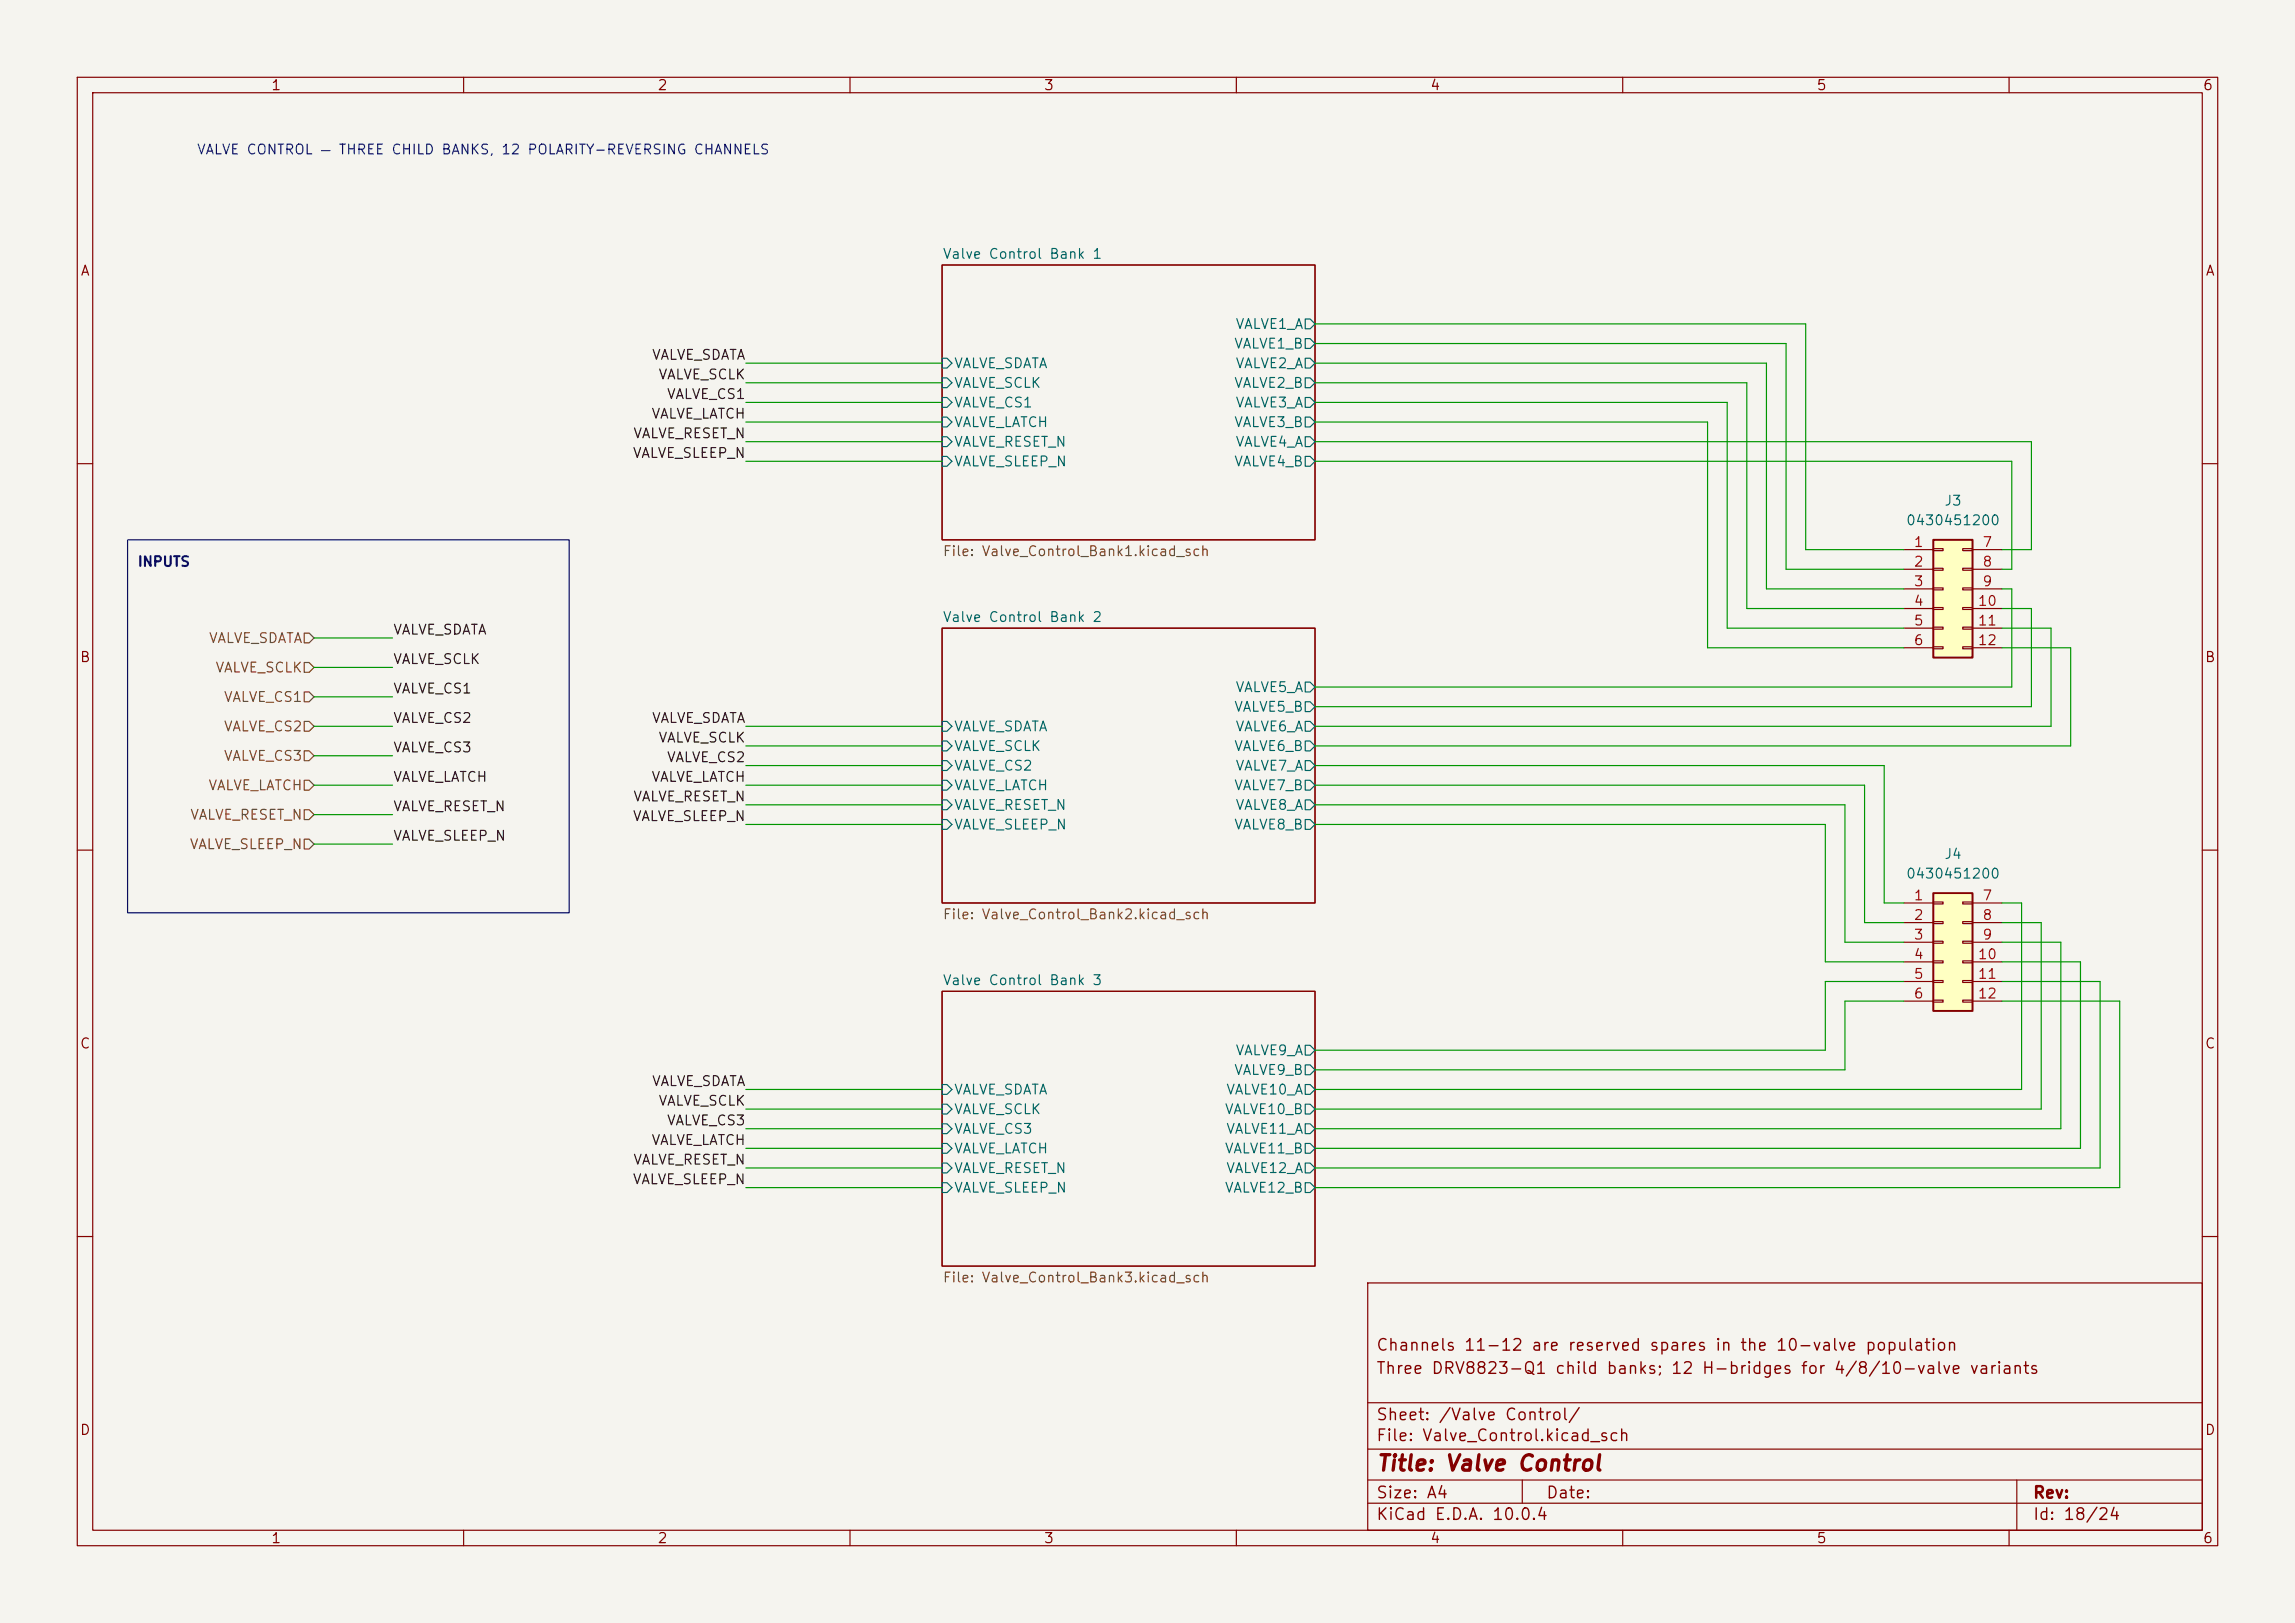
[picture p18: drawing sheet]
<svg xmlns="http://www.w3.org/2000/svg" width="297mm" height="210mm" viewBox="0 0 297 210" stroke-linecap="round" stroke-linejoin="round" font-family="sans-serif">
<defs><g id="words">
<text font-size="2" fill="#840000" x="178" y="190.8">Title: Valve Control</text>
<g font-size="1.5" fill="#840000">
<text x="178" y="178.2">Three DRV8823-Q1 child banks; 12 H-bridges for 4/8/10-valve variants</text>
<text x="178" y="175.2">Channels 11-12 are reserved spares in the 10-valve population</text>
<text x="178" y="184.2">Sheet: /Valve Control/</text>
<text x="178" y="186.9">File: Valve_Control.kicad_sch</text>
<text x="178" y="197.1">KiCad E.D.A. 10.0.4</text>
<text x="178" y="194.3">Size: A4</text>
<text x="200" y="194.3">Date:</text>
<text x="263" y="194.3">Rev:</text>
<text x="263" y="197.1">Id: 18/24</text>
</g>
<g font-size="1.3" fill="#840000">
<text x="35" y="12">1</text>
<text x="85" y="12">2</text>
<text x="135" y="12">3</text>
<text x="185" y="12">4</text>
<text x="235" y="12">5</text>
<text x="285" y="12">6</text>
<text x="10.3" y="36">A</text>
<text x="285.3" y="36">A</text>
<text x="10.3" y="86">B</text>
<text x="285.3" y="86">B</text>
<text x="10.3" y="136">C</text>
<text x="285.3" y="136">C</text>
<text x="10.3" y="186">D</text>
<text x="285.3" y="186">D</text>
<text x="35" y="200">1</text>
<text x="85" y="200">2</text>
<text x="135" y="200">3</text>
<text x="185" y="200">4</text>
<text x="235" y="200">5</text>
<text x="285" y="200">6</text>
</g>
<g font-size="1.3" fill="#0000c2">
<text x="25.4" y="20.3">VALVE CONTROL — THREE CHILD BANKS, 12 POLARITY-REVERSING CHANNELS</text>
<text x="17.7" y="73.6">INPUTS</text>
</g>
<g font-size="1.3" fill="#006464">
<text x="121.9" y="33.8">Valve Control Bank 1</text>
<text x="123.4" y="48">VALVE_SDATA</text>
<text x="159.6" y="45.4">VALVE1_B</text>
<text x="159.8" y="42.9">VALVE1_A</text>
<text x="159.8" y="48">VALVE2_A</text>
<text x="123.4" y="50.5">VALVE_SCLK</text>
<text x="123.4" y="53">VALVE_CS1</text>
<text x="159.6" y="50.5">VALVE2_B</text>
<text x="159.8" y="53">VALVE3_A</text>
<text x="123.4" y="55.6">VALVE_LATCH</text>
<text x="123.4" y="58.1">VALVE_RESET_N</text>
<text x="159.6" y="55.6">VALVE3_B</text>
<text x="159.8" y="58.1">VALVE4_A</text>
<text x="123.4" y="60.7">VALVE_SLEEP_N</text>
<text x="159.6" y="60.7">VALVE4_B</text>
<text x="251.5" y="65.7">J3</text>
<text x="246.6" y="68.3">0430451200</text>
<text x="121.9" y="80.8">Valve Control Bank 2</text>
<text x="159.8" y="89.9">VALVE5_A</text>
<text x="123.4" y="95">VALVE_SDATA</text>
<text x="159.6" y="92.4">VALVE5_B</text>
<text x="159.8" y="95">VALVE6_A</text>
<text x="123.4" y="97.5">VALVE_SCLK</text>
<text x="123.4" y="100">VALVE_CS2</text>
<text x="159.6" y="97.5">VALVE6_B</text>
<text x="159.8" y="100">VALVE7_A</text>
<text x="123.4" y="102.6">VALVE_LATCH</text>
<text x="123.4" y="105.1">VALVE_RESET_N</text>
<text x="123.4" y="107.7">VALVE_SLEEP_N</text>
<text x="159.6" y="102.6">VALVE7_B</text>
<text x="159.6" y="107.7">VALVE8_B</text>
<text x="159.8" y="105.1">VALVE8_A</text>
<text x="251.5" y="111.5">J4</text>
<text x="246.6" y="114">0430451200</text>
<text x="121.9" y="127.8">Valve Control Bank 3</text>
<text x="159.8" y="136.9">VALVE9_A</text>
<text x="123.4" y="141.9">VALVE_SDATA</text>
<text x="158.6" y="141.9">VALVE10_A</text>
<text x="159.6" y="139.4">VALVE9_B</text>
<text x="123.4" y="144.5">VALVE_SCLK</text>
<text x="123.4" y="147">VALVE_CS3</text>
<text x="123.4" y="149.6">VALVE_LATCH</text>
<text x="158.4" y="144.5">VALVE10_B</text>
<text x="158.4" y="149.6">VALVE11_B</text>
<text x="158.6" y="147">VALVE11_A</text>
<text x="123.4" y="152.1">VALVE_RESET_N</text>
<text x="123.4" y="154.6">VALVE_SLEEP_N</text>
<text x="158.4" y="154.6">VALVE12_B</text>
<text x="158.6" y="152.1">VALVE12_A</text>
</g>
<g font-size="1.3" fill="#0f0f0f">
<text x="84.3" y="46.9">VALVE_SDATA</text>
<text x="85.1" y="49.4">VALVE_SCLK</text>
<text x="86.2" y="51.9">VALVE_CS1</text>
<text x="81.8" y="59.6">VALVE_SLEEP_N</text>
<text x="81.9" y="57">VALVE_RESET_N</text>
<text x="84.2" y="54.5">VALVE_LATCH</text>
<text x="50.8" y="82.4">VALVE_SDATA</text>
<text x="50.8" y="86.2">VALVE_SCLK</text>
<text x="50.8" y="93.9">VALVE_CS2</text>
<text x="50.8" y="90">VALVE_CS1</text>
<text x="84.3" y="93.9">VALVE_SDATA</text>
<text x="50.8" y="97.7">VALVE_CS3</text>
<text x="50.8" y="101.5">VALVE_LATCH</text>
<text x="84.2" y="101.5">VALVE_LATCH</text>
<text x="85.1" y="96.4">VALVE_SCLK</text>
<text x="86.2" y="98.9">VALVE_CS2</text>
<text x="50.8" y="105.3">VALVE_RESET_N</text>
<text x="81.8" y="106.6">VALVE_SLEEP_N</text>
<text x="81.9" y="104">VALVE_RESET_N</text>
<text x="50.8" y="109.1">VALVE_SLEEP_N</text>
<text x="84.3" y="140.8">VALVE_SDATA</text>
<text x="85.1" y="143.4">VALVE_SCLK</text>
<text x="84.2" y="148.5">VALVE_LATCH</text>
<text x="86.2" y="145.9">VALVE_CS3</text>
<text x="81.8" y="153.5">VALVE_SLEEP_N</text>
<text x="81.9" y="151">VALVE_RESET_N</text>
</g>
<g font-size="1.3" fill="#a90000">
<text x="247.6" y="71.1">1</text>
<text x="256.5" y="71.1">7</text>
<text x="247.6" y="73.6">2</text>
<text x="247.6" y="76.2">3</text>
<text x="256.5" y="73.6">8</text>
<text x="256.5" y="76.2">9</text>
<text x="247.6" y="78.7">4</text>
<text x="247.6" y="81.3">5</text>
<text x="247.6" y="83.8">6</text>
<text x="255.9" y="78.7">10</text>
<text x="255.9" y="81.3">11</text>
<text x="255.9" y="83.8">12</text>
<text x="247.6" y="116.8">1</text>
<text x="247.6" y="119.4">2</text>
<text x="256.5" y="116.8">7</text>
<text x="256.5" y="119.4">8</text>
<text x="247.6" y="121.9">3</text>
<text x="247.6" y="124.4">4</text>
<text x="255.9" y="124.4">10</text>
<text x="256.5" y="121.9">9</text>
<text x="247.6" y="127">5</text>
<text x="247.6" y="129.5">6</text>
<text x="255.9" y="127">11</text>
<text x="255.9" y="129.5">12</text>
</g>
<g font-size="1.3" fill="#725600">
<text x="121.9" y="72.3">File: Valve_Control_Bank1.kicad_sch</text>
<text x="26.9" y="83.5">VALVE_SDATA</text>
<text x="27.8" y="87.3">VALVE_SCLK</text>
<text x="28.9" y="91.1">VALVE_CS1</text>
<text x="28.9" y="95">VALVE_CS2</text>
<text x="28.9" y="98.8">VALVE_CS3</text>
<text x="24.5" y="106.4">VALVE_RESET_N</text>
<text x="26.9" y="102.6">VALVE_LATCH</text>
<text x="24.5" y="110.2">VALVE_SLEEP_N</text>
<text x="121.9" y="119.3">File: Valve_Control_Bank2.kicad_sch</text>
<text x="121.9" y="166.3">File: Valve_Control_Bank3.kicad_sch</text>
</g>
</g></defs>
<path d="M0 0h297v210h-297z" fill="#f5f4ef" stroke="#f5f4ef" stroke-width=".13"/>
<g fill="none" stroke="#840000" stroke-width=".15">
<path d="M10 10h277v190h-277zM12 12h273v186h-273zM60 10v2M110 10v2M160 10v2M210 10v2M260 10v2M121.9 34.3h48.3v35.6h-48.3zM10 60h2M285 60h2M121.9 81.3h48.3v35.5h-48.3zM10 110h2"/>
<path d="M285 110h2M121.9 128.3h48.3v35.5h-48.3zM10 160h2M177 166h108v32h-108zM285 160h2M60 198v2M110 198v2M160 198v2M177 194.5h108M177 191.5h108M177 187.5h108M177 181.5h108"/>
<path d="M197 191.5v3M210 198v2M260 198v2M261 191.5v6.5"/>
</g>
<g fill="none" stroke="#006464" stroke-width=".15">
<path d="M121.9 46.4h.7l.6 .6-.6 .6h-.7zM121.9 48.9h.7l.6 .6-.6 .7h-.7zM121.9 51.4h.7l.6 .7-.6 .6h-.7zM121.9 54h.7l.6 .6-.6 .6h-.7zM121.9 56.5h.7l.6 .7-.6 .6h-.7zM121.9 59.1h.7l.6 .6-.6 .6h-.7zM168.9 41.3h.6l.7 .6-.7 .6h-.6zM168.9 43.8h.6l.7 .7-.7 .6h-.6zM168.9 46.4h.6l.7 .6-.7 .6h-.6zM168.9 48.9h.6l.7 .6-.7 .7h-.6zM168.9 51.4h.6l.7 .7-.7 .6h-.6zM168.9 54h.6l.7 .6-.7 .6h-.6z"/>
<path d="M168.9 56.5h.6l.7 .7-.7 .6h-.6zM168.9 59.1h.6l.7 .6-.7 .6h-.6zM121.9 93.3h.7l.6 .7-.6 .6h-.7zM121.9 95.9h.7l.6 .6-.6 .7h-.7zM121.9 98.4h.7l.6 .7-.6 .6h-.7zM168.9 88.3h.6l.7 .6-.7 .6h-.6zM168.9 90.8h.6l.7 .6-.7 .7h-.6zM168.9 93.3h.6l.7 .7-.7 .6h-.6zM168.9 95.9h.6l.7 .6-.7 .7h-.6zM168.9 98.4h.6l.7 .7-.7 .6h-.6zM121.9 101h.7l.6 .6-.6 .6h-.7zM121.9 103.5h.7l.6 .6-.6 .7h-.7z"/>
<path d="M121.9 106h.7l.6 .7-.6 .6h-.7zM168.9 101h.6l.7 .6-.7 .6h-.6zM168.9 103.5h.6l.7 .6-.7 .7h-.6zM168.9 106h.6l.7 .7-.7 .6h-.6zM168.9 135.3h.6l.7 .6-.7 .6h-.6zM168.9 137.8h.6l.7 .6-.7 .7h-.6zM121.9 140.3h.7l.6 .7-.6 .6h-.7zM121.9 142.9h.7l.6 .6-.6 .6h-.7zM121.9 145.4h.7l.6 .7-.6 .6h-.7zM121.9 148h.7l.6 .6-.6 .6h-.7zM121.9 150.5h.7l.6 .6-.6 .7h-.7zM121.9 153h.7l.6 .7-.6 .6h-.7z"/>
<path d="M168.9 140.3h.6l.7 .7-.7 .6h-.6zM168.9 142.9h.6l.7 .6-.7 .6h-.6zM168.9 145.4h.6l.7 .7-.7 .6h-.6zM168.9 148h.6l.7 .6-.7 .6h-.6zM168.9 150.5h.6l.7 .6-.7 .7h-.6zM168.9 153h.6l.7 .7-.7 .6h-.6z"/>
</g>
<path d="M250.2 115.6h5.1v15.2h-5.1z" fill="#ffffc2"/>
<path d="M250.2 115.6h5.1v15.2h-5.1z" fill="none" stroke="#840000" stroke-width=".25"/>
<g fill="none" stroke="#840000" stroke-width=".15">
<path d="M246.4 116.8h3.8M246.4 119.4h3.8M250.2 116.7h1.3v.3h-1.3zM250.2 119.3h1.3v.2h-1.3zM254 116.7h1.3v.3h-1.3zM254 119.3h1.3v.2h-1.3zM255.3 116.8h3.8M255.3 119.4h3.8M246.4 121.9h3.8M246.4 124.5h3.8M246.4 127h3.8M246.4 129.5h3.8"/>
<path d="M250.2 121.8h1.3v.2h-1.3zM250.2 124.3h1.3v.3h-1.3zM250.2 126.9h1.3v.2h-1.3zM250.2 129.4h1.3v.3h-1.3zM254 121.8h1.3v.2h-1.3zM254 124.3h1.3v.3h-1.3zM254 126.9h1.3v.2h-1.3zM254 129.4h1.3v.3h-1.3zM255.3 121.9h3.8M255.3 124.5h3.8M255.3 127h3.8M255.3 129.5h3.8"/>
</g>
<path d="M250.2 69.9h5.1v15.2h-5.1z" fill="#ffffc2"/>
<path d="M250.2 69.9h5.1v15.2h-5.1z" fill="none" stroke="#840000" stroke-width=".25"/>
<g fill="none" stroke="#840000" stroke-width=".15">
<path d="M246.4 71.1h3.8M246.4 73.7h3.8M246.4 76.2h3.8M246.4 78.7h3.8M250.2 71h1.3v.2h-1.3zM250.2 73.5h1.3v.3h-1.3zM250.2 76.1h1.3v.2h-1.3zM250.2 78.6h1.3v.3h-1.3zM254 71h1.3v.2h-1.3zM254 73.5h1.3v.3h-1.3zM254 76.1h1.3v.2h-1.3zM254 78.6h1.3v.3h-1.3z"/>
<path d="M255.3 71.1h3.8M255.3 73.7h3.8M255.3 76.2h3.8M255.3 78.7h3.8M246.4 81.3h3.8M246.4 83.8h3.8M250.2 81.2h1.3v.2h-1.3zM250.2 83.7h1.3v.2h-1.3zM254 81.2h1.3v.2h-1.3zM254 83.7h1.3v.2h-1.3zM255.3 81.3h3.8M255.3 83.8h3.8"/>
</g>
<path d="M39.4 85.7h.6l.6 .7-.6 .6h-.6zM39.4 97.2h.6l.6 .6-.6 .6h-.6zM39.4 89.5h.6l.6 .7-.6 .6h-.6zM39.4 81.9h.6l.6 .7-.6 .6h-.6zM39.4 93.3h.6l.6 .7-.6 .6h-.6zM39.4 108.6h.6l.6 .6-.6 .7h-.6zM39.4 101h.6l.6 .6-.6 .6h-.6zM39.4 104.8h.6l.6 .6-.6 .6h-.6z" fill="none" stroke="#725600" stroke-width=".15"/>
<g fill="none" stroke="#009600" stroke-width=".15">
<path d="M96.5 57.2h25.4M96.5 59.7h25.4M96.5 52.1h25.4M96.5 54.6h25.4M96.5 49.5h25.4M96.5 47h25.4M170.2 59.7h90.1v14h-1.2M170.2 47h58.4v29.2h17.8M170.2 52.1h53.3v29.2h22.9M170.2 49.5h55.9v29.2h20.3M170.2 44.5h60.9v29.2h15.3M170.2 41.9h63.5v29.2h12.7"/>
<path d="M170.2 57.2h92.7v13.9h-3.8M170.2 54.6h50.8v29.2h25.4M259.1 76.2h1.2v12.7h-90.1M259.1 78.7h3.8v12.7h-92.7M40.6 94h10.2M40.6 97.8h10.2M40.6 90.2h10.2M40.6 86.4h10.2M40.6 82.6h10.2M96.5 96.5h25.4M96.5 99.1h25.4M96.5 94h25.4"/>
<path d="M170.2 99.1h73.6v17.7h2.6M259.1 81.3h6.3v12.7h-95.2M259.1 83.8h8.9v12.7h-97.8M40.6 101.6h10.2M40.6 105.4h10.2M40.6 109.2h10.2M96.5 101.6h25.4M96.5 106.7h25.4M96.5 104.1h25.4M170.2 101.6h71.1v17.8h5.1M170.2 104.1h68.6v17.8h7.6M170.2 106.7h66v17.8h10.2"/>
<path d="M259.1 119.4h5.1v24.1h-94M259.1 116.8h2.5v24.2h-91.4M246.4 129.5h-7.6v8.9h-68.6M246.4 127h-10.2v8.9h-66M259.1 121.9h7.6v24.2h-96.5M259.1 124.5h10.1v24.1h-99M259.1 129.5h15.2v24.2h-104.1M259.1 127h12.7v24.1h-101.6M96.5 146.1h25.4M96.5 148.6h25.4M96.5 143.5h25.4M96.5 141h25.4"/>
<path d="M96.5 153.7h25.4M96.5 151.1h25.4"/>
</g>
<path d="M16.5 69.9h57.2v48.2h-57.2z" fill="none" stroke="#0000c2" stroke-width=".15"/>
<use href="#words"/>
</svg>
